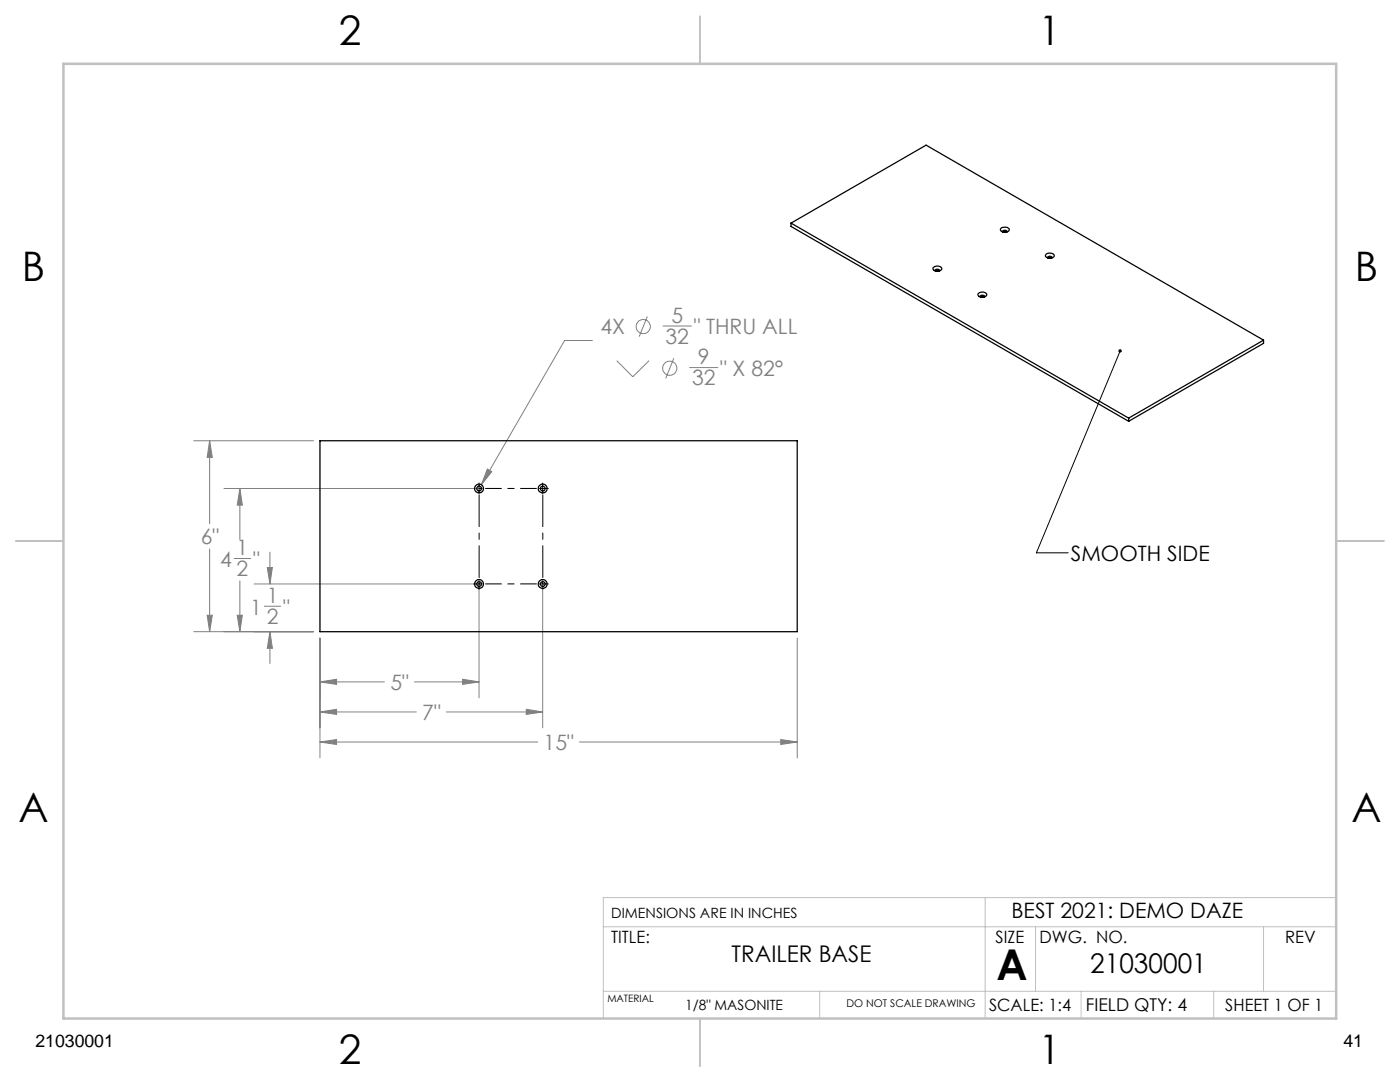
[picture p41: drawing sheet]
<svg xmlns="http://www.w3.org/2000/svg" width="279mm" height="216mm" viewBox="0 0 279 216" stroke-linecap="round" stroke-linejoin="round" font-family="sans-serif">
<defs><g id="words">
<text font-size="8.5" x="198.9" y="195.5">A</text>
<g font-size="8.1">
<text x="67.6" y="8.9">2</text>
<text x="207.3" y="8.9">1</text>
<text x="4.4" y="56.2">B</text>
<text x="270.4" y="56.2">B</text>
<text x="3.7" y="164.1">A</text>
<text x="269.7" y="164.1">A</text>
<text x="67.6" y="212.4">2</text>
<text x="207.3" y="212.4">1</text>
</g>
<text font-size="5.4" x="217.6" y="194.1">21030001</text>
<text font-size="4.6" x="146" y="191.9">TRAILER BASE</text>
<g font-size="4.2" fill="#808080">
<text x="134" y="64.4">5</text>
<text x="119.8" y="66.7">4X</text>
<text x="132.8" y="68.6">32</text>
<text x="138.4" y="66.7">&quot; THRU ALL</text>
<text x="138.1" y="76.9">32</text>
<text x="139.3" y="72.7">9</text>
<text x="143.7" y="75">&quot; X 82°</text>
<text x="40.1" y="108.6">6&quot;</text>
<text x="43.9" y="113.1">4</text>
<text x="47.2" y="110.8">1</text>
<text x="50.5" y="113.1">&quot;</text>
<text x="47.2" y="115">2</text>
<text x="49.9" y="122.6">1</text>
<text x="53.2" y="120.3">1</text>
<text x="53.2" y="124.5">2</text>
<text x="56.5" y="122.6">&quot;</text>
<text x="77.9" y="137.6">5&quot;</text>
<text x="84.3" y="143.6">7&quot;</text>
<text x="108.5" y="149.6">15&quot;</text>
</g>
<g font-size="4.2">
<text x="213.7" y="111.9">SMOOTH SIDE</text>
<text x="201.9" y="183.1">BEST 2021: DEMO DAZE</text>
</g>
<g font-size="3.5">
<text x="216.7" y="201.7">FIELD QTY: 4</text>
<text x="7.1" y="208.8">21030001</text>
<text x="268.1" y="208.8">41</text>
</g>
<g font-size="3.4">
<text x="122" y="188.1">TITLE:</text>
<text x="198.7" y="188.1">SIZE</text>
<text x="207.5" y="188.1">DWG. NO.</text>
<text x="256.5" y="188.2">REV</text>
<text x="197.4" y="201.7">SCALE: 1:4</text>
<text x="244.5" y="201.7">SHEET 1 OF 1</text>
</g>
<g font-size="2.8">
<text x="122" y="183.1">DIMENSIONS ARE IN INCHES</text>
<text x="136.8" y="201.4">1/8&quot; MASONITE</text>
</g>
<text font-size="2.1" x="168.9" y="201">DO NOT SCALE DRAWING</text>
<text font-size="2" x="121.2" y="200">MATERIAL</text>
</g></defs>
<g fill="none" stroke="#808080" stroke-width=".2">
<path d="M118.2 67.9h-5.5l-16.6 28.8M123.1 72l3.2 3.2 3.2-3.2M129.2 63.1l-1.6 4.1M132.3 65.1h5.7M134.5 71.5l-1.6 4M137.6 73.3h5.7M38.7 87.9h23.9M41.8 87.9l.6 3.4h-1.1zM41.8 87.9v16.6M44.7 97.5h50.8M47.9 97.5l.5 3.3h-1.1zM47.9 97.5v10.1"/>
<path d="M97.3 93.6l.8 .5-2 2.6zM41.8 109.5v16.5M46.7 111.4h3.3M47.9 115.9v10.1M50.7 116.5h44.8M53.3 113.2h1.1l-.5 3.3zM53.9 110.2v6.3M95.6 116.7v22.5M108.3 116.7v28.5M38.7 126h23.9M41.3 122.8h1.1l-.6 3.2zM47.3 122.8h1.1l-.5 3.2z"/>
<path d="M52.7 121h3.3M53.9 126l.5 3.4h-1.1zM53.9 126v6.4M63.9 136.1l3.3-.6v1.1zM63.9 127.3v23.9M63.9 136.1h12.8M82.7 136.1h12.9M92.3 135.5l3.3 .6-3.3 .5zM159.1 127.3v23.9M63.9 142.1l3.3-.6v1.1zM63.9 148.1l3.3-.5v1zM63.9 142.1h19.2"/>
<path d="M63.9 148.1h43.4M89.1 142.1h19.2M105 141.5l3.3 .6-3.3 .5zM115.6 148.1h43.5M155.8 147.6l3.3 .5-3.3 .5z"/>
<circle cx="128.4" cy="65.2" r="1.41"/>
<circle cx="133.7" cy="73.5" r="1.42"/>
</g>
<path d="M96.9 97.5h10.2M96.9 116.5h10.2" fill="none" stroke="#000" stroke-width=".2" stroke-dasharray="15.2 1.3 1.3 1.3" stroke-dashoffset="12.1"/>
<path d="M95.6 115.2v-16.5M108.3 115.2v-16.5" fill="none" stroke="#000" stroke-width=".2" stroke-dasharray="15.2 1.3 1.3 1.3" stroke-dashoffset="8.9"/>
<path d="M223.6 70l-16.8 40.3h6.4M94.5 97.5h1.7M95.6 96.4v1.7M107.7 97.5h1.7M108.3 96.4v1.7M94.5 116.5h1.7M95.6 115.9v1.8M107.7 116.5h1.7M108.3 115.9v1.8" fill="none" stroke="#000" stroke-width=".2"/>
<path d="M196.6 179.1v24.1M266.7 179.1h-146.3v24.1M120.4 197.8h146.3M120.4 184.9h146.3M163.6 197.8v5.4M206.7 184.9v12.9M215.8 197.8v5.4M242.2 197.8v5.4M252.2 184.9v12.9" fill="none" stroke="#c0c0c0" stroke-width=".2"/>
<path d="M139.7 3.2v9.5M3.1 107.9h9.6M266.7 107.9h9.5M139.7 203.2v9.6" fill="none" stroke="#c0c0c0" stroke-width=".25"/>
<path d="M12.7 12.7h254v190.5h-254z" fill="none" stroke="#c0c0c0" stroke-width=".5"/>
<path d="M223.3 69.8l.4-.1-.1 .3 .1-.3a.34 .34 0 0 1 .1 .5 .34 .34 0 0 1-.5 .1 .34 .34 0 0 1 0-.5z" fill="#000"/>
<path d="M63.9 136.1l3.3-.6v1.1zM92.3 135.5l3.3 .6-3.3 .5zM63.9 142.1l3.3-.6v1.1zM105 141.5l3.3 .6-3.3 .5zM63.9 148.1l3.3-.5v1zM155.8 147.6l3.3 .5-3.3 .5zM53.9 126l.5 3.4h-1.1zM53.3 113.2h1.1l-.5 3.3zM47.3 122.8h1.1l-.5 3.2zM47.9 97.5l.5 3.3h-1.1zM41.8 87.9l.6 3.4h-1.1zM41.3 122.8h1.1l-.6 3.2zM97.3 93.6l-1.2 3.1 2-2.6z" fill="#808080"/>
<g fill="none" stroke="#000" stroke-width=".25">
<path d="M157.9 44.5v.7l67.3 38.9M157.9 44.5l67.3 38.9M157.9 44.5l26.9-15.5 67.4 38.9M186.2 53.4a1.05 1.05 0 0 1 1.8 .3 1.02 1.02 0 0 1-1.8-.1zM186.6 54a.52 .52 0 0 1 .5-.3 .52 .52 0 0 1 .4 .3M186.7 54.1l.4-.1 .3 .1M195.3 58.5a1.02 1.02 0 0 1 1.6 .3 1.02 1.02 0 0 1-1.7-.1zM195.6 59.2a.49 .49 0 0 1 .4-.3 .49 .49 0 0 1 .5 .3M195.7 59.3l.3-.1 .4 .1M199.8 45.5a1.12 1.12 0 0 1 1.6 .4 1.03 1.03 0 0 1-1.8-.1zM200.1 46.2a.52 .52 0 0 1 .4-.3 .52 .52 0 0 1 .5 .3M200.2 46.3h.7"/>
<path d="M208.8 50.7a1.09 1.09 0 0 1 1.6 .3 1 1 0 0 1-1.8 0zM209.1 51.4a.49 .49 0 0 1 .4-.3 .49 .49 0 0 1 .5 .3M209.2 51.5h.7M252.2 67.9l-27 15.5M252.2 67.9v.6l-27 15.6M63.9 87.9h95.2v38.1h-95.2zM225.2 83.4v.7"/>
<circle cx="95.6" cy="97.5" r=".88"/>
<circle cx="95.6" cy="97.5" r=".48"/>
<circle cx="108.3" cy="97.5" r=".88"/>
<circle cx="108.3" cy="97.5" r=".48"/>
<circle cx="95.6" cy="116.5" r=".88"/>
<circle cx="95.6" cy="116.5" r=".48"/>
<circle cx="108.3" cy="116.5" r=".88"/>
<circle cx="108.3" cy="116.5" r=".48"/>
</g>
<use href="#words"/>
</svg>
